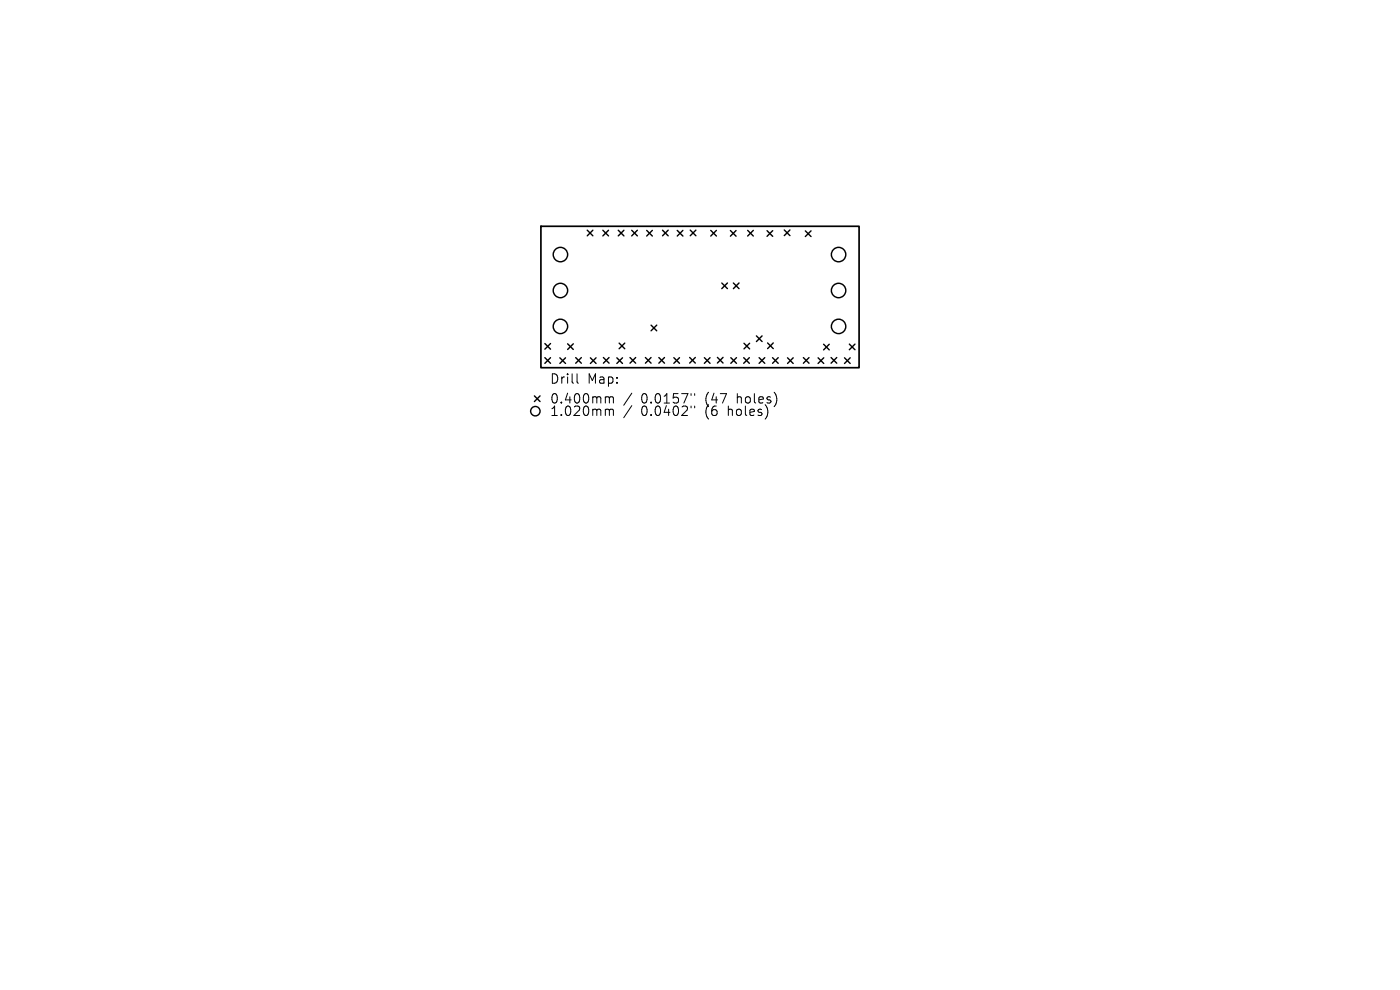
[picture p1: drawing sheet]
<svg xmlns="http://www.w3.org/2000/svg" width="297mm" height="210mm" viewBox="0 0 297 210" stroke-linecap="round" stroke-linejoin="round" font-family="sans-serif">
<defs><g id="words">
<g font-size="2.8">
<text x="116.6" y="81.7">Drill</text>
<text x="124.6" y="81.7">Map:</text>
<text x="116.6" y="85.9">0.400mm</text>
<text x="116.6" y="88.5">1.020mm</text>
<text x="136" y="85.9">0.0157&quot;</text>
<text x="136" y="88.5">0.0402&quot;</text>
<text x="149.7" y="85.9">(47</text>
<text x="149.7" y="88.5">(6</text>
<text x="154.7" y="88.5">holes)</text>
<text x="156.6" y="85.9">holes)</text>
</g>
</g></defs>
<path d="M114.8 48h67.5v30h-67.5z" fill="none" stroke="#000" stroke-width=".36"/>
<g fill="none" stroke="#000" stroke-width=".3">
<path d="M124.6 48.8l1.2 1.2M125.8 48.8l-1.2 1.2M127.9 48.8l1.2 1.2M129.1 48.8l-1.2 1.2M131.2 48.8l1.2 1.2M132.4 48.8l-1.2 1.2M134 48.8l1.2 1.2M135.2 48.8l-1.2 1.2M137.2 48.9l1.2 1.2M138.4 48.9l-1.2 1.2M140.6 48.8l1.2 1.2M141.8 48.8l-1.2 1.2"/>
<path d="M143.7 48.9l1.2 1.2M144.9 48.9l-1.2 1.2M146.4 48.8l1.2 1.2M147.6 48.8l-1.2 1.2M150.8 48.9l1.2 1.2M152 48.9l-1.2 1.2M155 48.9l1.2 1.2M156.2 48.9l-1.2 1.2M158.6 48.9l1.2 1.2M159.8 48.9l-1.2 1.2M162.7 48.9l1.2 1.2M163.9 48.9l-1.2 1.2"/>
<path d="M166.4 48.8l1.2 1.2M167.6 48.8l-1.2 1.2M170.9 49l1.2 1.2M172.1 49l-1.2 1.2M115.6 72.9l1.2 1.2M115.6 75.9l1.2 1.2M116.8 72.9l-1.2 1.2M116.8 75.9l-1.2 1.2M118.8 75.9l1.2 1.2M120 75.9l-1.2 1.2M120.4 72.9l1.2 1.2M121.6 72.9l-1.2 1.2"/>
<path d="M122.1 75.9l1.2 1.2M123.3 75.9l-1.2 1.2M125.3 75.9l1.2 1.2M126.5 75.9l-1.2 1.2M128 75.8l1.2 1.2M129.2 75.8l-1.2 1.2M130.9 75.9l1.2 1.2M131.3 72.8l1.2 1.2M132.1 75.9l-1.2 1.2M132.5 72.8l-1.2 1.2M133.7 75.8l1.2 1.2M134.9 75.8l-1.2 1.2"/>
<path d="M136.9 75.8l1.2 1.2M138.1 75.8l-1.2 1.2M138.1 69l1.2 1.2M139.3 69l-1.2 1.2M139.8 75.8l1.2 1.2M141 75.8l-1.2 1.2M143 75.9l1.2 1.2M144.2 75.9l-1.2 1.2M146.3 75.8l1.2 1.2M147.5 75.8l-1.2 1.2M149.4 75.9l1.2 1.2M150.6 75.9l-1.2 1.2"/>
<path d="M152.2 75.8l1.2 1.2M153.1 60l1.2 1.2M153.4 75.8l-1.2 1.2M154.3 60l-1.2 1.2M155 75.9l1.2 1.2M155.6 60l1.2 1.2M156.2 75.9l-1.2 1.2M156.8 60l-1.2 1.2M157.8 75.9l1.2 1.2M157.8 72.8l1.2 1.2M159 75.9l-1.2 1.2M159 72.8l-1.2 1.2"/>
<path d="M160.5 71.3l1.2 1.2M161 75.9l1.2 1.2M161.7 71.3l-1.2 1.2M162.2 75.9l-1.2 1.2M162.8 72.8l1.2 1.2M163.9 75.9l1.2 1.2M164 72.8l-1.2 1.2M165.1 75.9l-1.2 1.2M167.1 75.9l1.2 1.2M168.3 75.9l-1.2 1.2M170.4 75.9l1.2 1.2M171.6 75.9l-1.2 1.2"/>
<path d="M173.6 75.9l1.2 1.2M174.7 73l1.2 1.2M174.8 75.9l-1.2 1.2M175.9 73l-1.2 1.2M176.3 75.8l1.2 1.2M177.5 75.8l-1.2 1.2M179.2 75.9l1.2 1.2M180.2 73l1.2 1.2M180.4 75.9l-1.2 1.2M181.4 73l-1.2 1.2M113.4 84l1.2 1.2M114.6 84l-1.2 1.2"/>
<circle cx="113.6" cy="87.2" r="1"/>
</g>
<g fill="none" stroke="#000" stroke-width=".31">
<circle cx="118.9" cy="54" r="1.53"/>
<circle cx="177.9" cy="54" r="1.53"/>
<circle cx="118.9" cy="69.2" r="1.53"/>
<circle cx="118.9" cy="61.6" r="1.53"/>
<circle cx="177.9" cy="61.6" r="1.53"/>
<circle cx="177.9" cy="69.2" r="1.53"/>
</g>
<g fill="none" stroke="#000" stroke-width=".21">
<path d="M122.4 79.3v1.7l.3 .3M128.7 84.2h.3l.3 .2M128.7 86.8h.3l.3 .3M129.3 84.4l.3-.2 .4 .1 .1 1.2M129.3 84.4v1.1M129.3 87.1v1M129.3 87.1l.3-.3 .4 .1 .1 1.2M134 83.4l-1.7 2.6M134 86l-1.7 2.6M146.6 83.5v.4M146.6 86.1v.4M147.4 83.5v.4"/>
<path d="M147.4 86.1v.4"/>
</g>
<use href="#words"/>
</svg>
